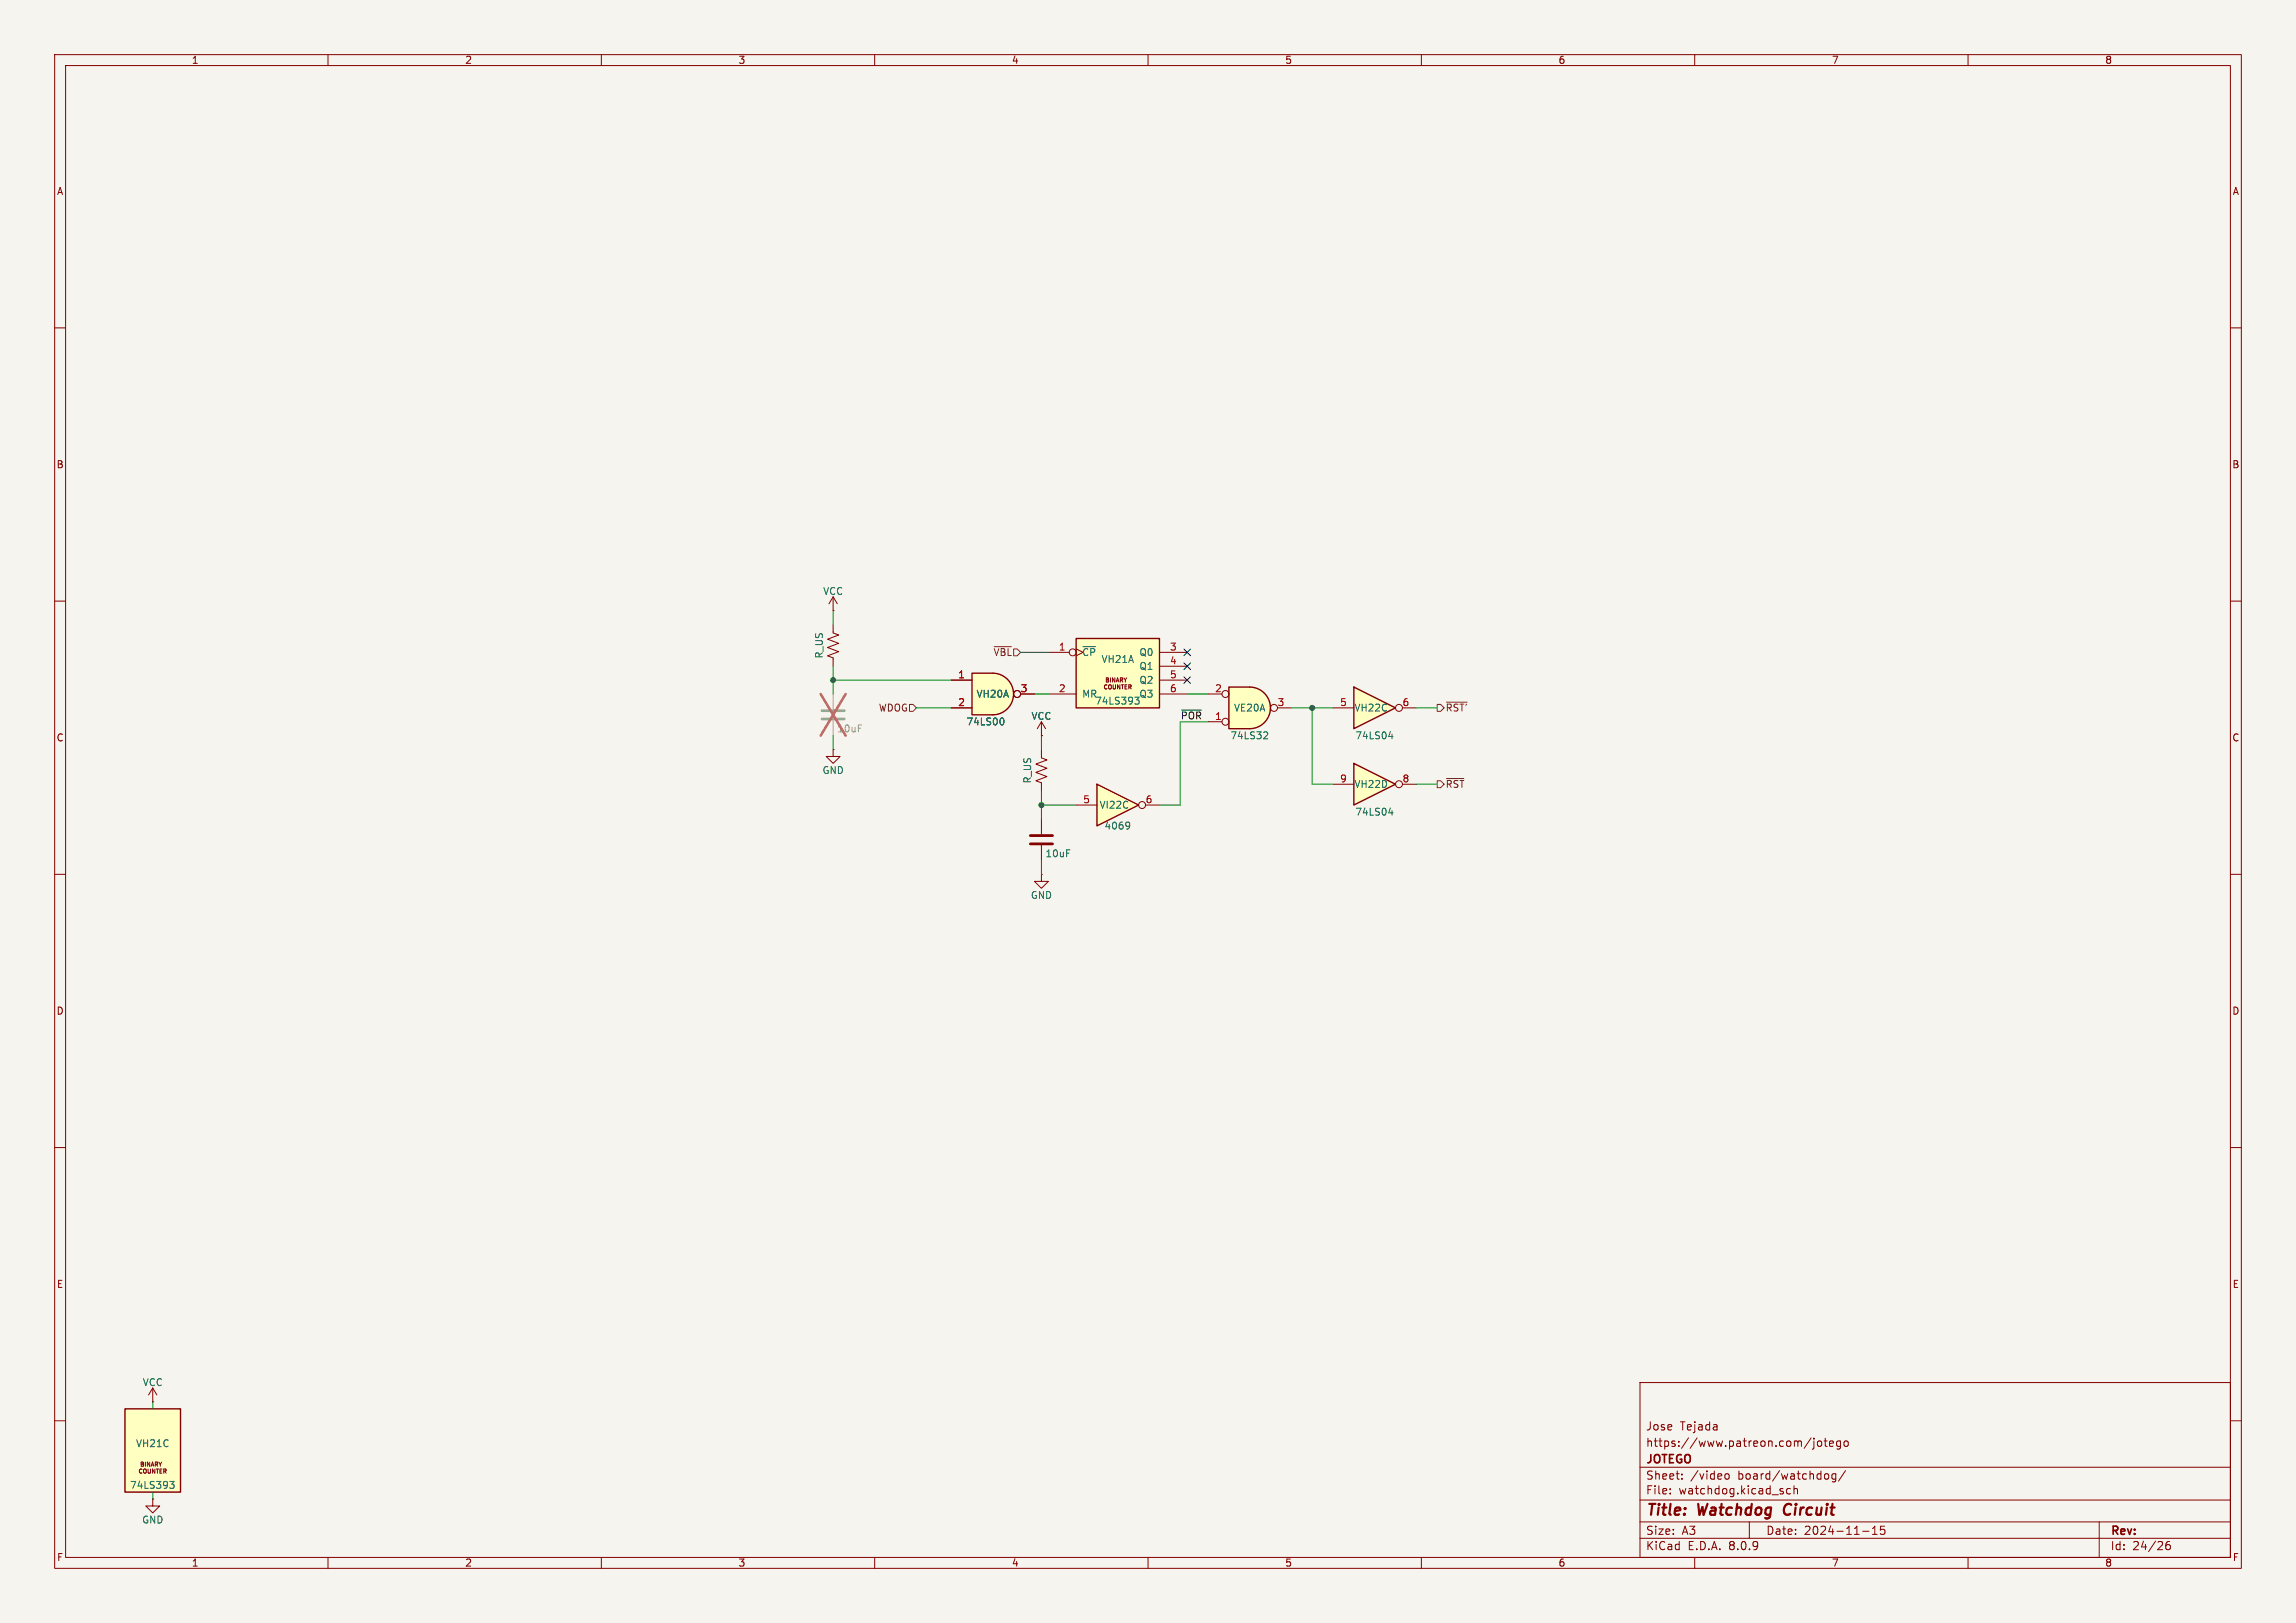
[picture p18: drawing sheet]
<svg xmlns="http://www.w3.org/2000/svg" width="420mm" height="297mm" viewBox="0 0 420 297" stroke-linecap="round" stroke-linejoin="round" font-family="sans-serif">
<defs><g id="words">
<g font-size="2.8" fill="#840000">
<text x="301" y="277.9">Title:</text>
<text x="310.6" y="277.9">Watchdog</text>
<text x="327.2" y="277.9">Circuit</text>
</g>
<g font-size="2.1" fill="#840000">
<text x="301" y="262">Jose</text>
<text x="307.3" y="262">Tejada</text>
<text x="301" y="268.2">JOTEGO</text>
<text x="301" y="265">https://www.patreon.com/jotego</text>
<text x="301" y="273.7">File:</text>
<text x="301" y="271">Sheet:</text>
<text x="307.1" y="273.7">watchdog.kicad_sch</text>
<text x="309.2" y="271">/video</text>
<text x="317.9" y="271">board/watchdog/</text>
<text x="301" y="281.1">Size:</text>
<text x="307.6" y="281.1">A3</text>
<text x="323" y="281.1">Date:</text>
<text x="330" y="281.1">2024-11-15</text>
<text x="386" y="281.3">Rev:</text>
<text x="301" y="283.9">KiCad</text>
<text x="308.7" y="283.9">E.D.A.</text>
<text x="316.3" y="283.9">8.0.9</text>
<text x="386" y="283.9">Id:</text>
<text x="390.1" y="283.9">24/26</text>
</g>
<g font-size="1.8" fill="#840000">
<text x="35" y="11.9">1</text>
<text x="85" y="11.9">2</text>
<text x="135" y="11.9">3</text>
<text x="185" y="11.9">4</text>
<text x="235" y="11.9">5</text>
<text x="285" y="11.9">6</text>
<text x="335" y="11.9">7</text>
<text x="385" y="11.9">8</text>
<text x="10.3" y="35.9">A</text>
<text x="408.3" y="35.9">A</text>
<text x="10.3" y="85.9">B</text>
<text x="408.2" y="85.9">B</text>
<text x="10.3" y="135.9">C</text>
<text x="408.2" y="135.9">C</text>
<text x="10.3" y="185.9">D</text>
<text x="408.2" y="185.9">D</text>
<text x="10.3" y="235.9">E</text>
<text x="408.3" y="235.9">E</text>
<text x="10.3" y="285.9">F</text>
<text x="35" y="286.9">1</text>
<text x="85" y="286.9">2</text>
<text x="135" y="286.9">3</text>
<text x="185" y="286.9">4</text>
<text x="235" y="286.9">5</text>
<text x="285" y="286.9">6</text>
<text x="335" y="286.9">7</text>
<text x="385" y="286.9">8</text>
<text x="408.3" y="285.9">F</text>
</g>
<g font-size="1.8" fill="#006464">
<text x="150.5" y="109.1">VCC</text>
<text x="150.7" y="120.6" transform="rotate(-90 150.7 120.6)">R_US</text>
<text x="197.9" y="120.2">~{CP}</text>
<text x="201.4" y="121.5">VH21A</text>
<text x="208.3" y="120.2">Q0</text>
<text x="208.3" y="122.8">Q1</text>
<text x="208.3" y="125.3">Q2</text>
<text x="178.5" y="127.9">VH20A</text>
<text x="188.6" y="131.9">VCC</text>
<text x="197.9" y="127.9">MR</text>
<text x="200.2" y="129.1">74LS393</text>
<text x="208.3" y="127.9">Q3</text>
<text x="225.6" y="130.4">VE20A</text>
<text x="247.7" y="130.4">VH22C</text>
<text x="176.7" y="132.9">74LS00</text>
<text x="225" y="135.5">74LS32</text>
<text x="247.8" y="135.5">74LS04</text>
<text x="150.4" y="141.8">GND</text>
<text x="188.8" y="143.5" transform="rotate(-90 188.8 143.5)">R_US</text>
<text x="201" y="148.2">VI22C</text>
<text x="247.7" y="144.4">VH22D</text>
<text x="247.8" y="149.5">74LS04</text>
<text x="201.9" y="152">4069</text>
<text x="191.1" y="157.1">10uF</text>
<text x="188.5" y="164.7">GND</text>
<text x="26" y="253.8">VCC</text>
<text x="24.8" y="265">VH21C</text>
<text x="23.7" y="272.6">74LS393</text>
<text x="25.9" y="279">GND</text>
</g>
<g font-size="1.8" fill="#a90000">
<text x="193.6" y="119.1">1</text>
<text x="213.9" y="119.1">3</text>
<text x="175.2" y="124.2">1</text>
<text x="213.9" y="121.7">4</text>
<text x="213.9" y="124.2">5</text>
<text x="175.2" y="129.3">2</text>
<text x="186.6" y="126.7">3</text>
<text x="193.6" y="126.7">2</text>
<text x="213.9" y="126.7">6</text>
<text x="222.2" y="126.7">2</text>
<text x="233.6" y="129.3">3</text>
<text x="245" y="129.3">5</text>
<text x="256.5" y="129.3">6</text>
<text x="245" y="143.3">9</text>
<text x="256.5" y="143.3">8</text>
<text x="198" y="147.1">5</text>
<text x="209.5" y="147.1">6</text>
</g>
<g font-size="1.8" fill="#725600">
<text x="181.6" y="120.2">~{VBL}</text>
<text x="160.7" y="130.4">WDOG</text>
<text x="264.4" y="130.4">~{RST'}</text>
<text x="264.4" y="144.4">~{RST}</text>
</g>
<text font-size="1.8" fill="#0f0f0f" x="215.9" y="131.7">~{POR}1</text>
<text font-size="1.8" fill="#939391" x="153" y="134.2">10uF</text>
<g font-size="1.1" fill="#840000">
<text x="202.1" y="125">BINARY</text>
<text x="201.8" y="126.3">COUNTER</text>
<text x="25.3" y="269.8">COUNTER</text>
<text x="25.6" y="268.5">BINARY</text>
</g>
</g></defs>
<path d="M0 0h420v297h-420z" fill="#f5f4ef" stroke="#f5f4ef" stroke-width=".18"/>
<g fill="none" stroke="#840000" stroke-width=".18">
<path d="M10 10h400v277h-400zM12 12h396v273h-396zM60 10v2M110 10v2M160 10v2M210 10v2M260 10v2M310 10v2M360 10v2M10 60h2M408 60h2M10 110h2"/>
<path d="M408 110h2M152.4 137.2v1.2h1.3l-1.3 1.3-1.3-1.3h1.3M152.4 137.2h.1M190.5 137.2v1.5l1 .4-2 .7 2 .8-2 .8 2 .7-2 .8 1 .4v1.5M10 160h2M408 160h2M190.5 160v1.3h1.3l-1.3 1.3-1.3-1.3h1.3M190.5 160h.1M10 210h2M408 210h2M300 253h108v32h-108zM10 260h2"/>
<path d="M27.9 274.3v1.3h1.3l-1.3 1.3-1.2-1.3h1.2M27.9 274.3h.1M300 278.5h108M300 274.5h108M300 268.5h108M305.5 273.2v.2M305.5 272.5v.1M307.7 270.5v.2M307.7 269.8v.1M315.7 269.8l.3-.1 .3 .3v.4l-.3 .3-.3-.1-.2-.2v-.4zM320 278.5v3M327.5 272.5l-.4-.1-.3 .3v.4l.1 .2h.6"/>
<path d="M328.2 272.5l.2-.1 .3 .1 .1 .9M328.2 271.9v1.5M331.3 263.1l-1.3 1.9M331.8 263.2v.1M331.8 263.7v1.3l-.3 .2M332.5 263.8l.2-.1 .5 .1v.6l-.1 .2-.4 .1-.2-.2zM333.7 263.7h.5M333.9 263.2v1.3l.3 .2M334 269.7l.4 .1 .1 .2-.1 .5-.4 .2M334.7 264.2l.7-.2-.1-.2-.4-.1-.2 .2v.7h.6M335.8 269.8l-.4-.1-.3 .3v.4l.1 .2h.6M335.8 269.7v1.2l-.3 .3-.3-.1"/>
<path d="M336.7 263.7v1.2l-.3 .3-.4-.1M336.7 263.8l-.5-.1-.3 .3v.4l.2 .2h.6M337.4 263.8l.2-.1 .4 .1 .1 .6-.2 .2-.3 .1-.2-.2zM337.6 269.1l-1.3 1.9M342.5 279.7l.4-.4v1.5M344.7 279.3h-.7l-.1 .7 .3-.1h.5l.1 .2-.1 .5-.2 .2-.6-.2M384 278.5v6.5M408 260h2M60 285v2M110 285v2M160 285v2M210 285v2"/>
<path d="M260 285v2M300 281.5h108M310 285v2M340.7 280.2h1.2M342.5 280.8h.9M360 285v2M396.9 282.1a.59 .59 0 0 0-.7 .6v.6l.1 .2 .4 .1 .2-.2 .1-.5-.1-.2h-.5l-.2 .2"/>
</g>
<path d="M326.6 275.5a1.27 1.27 0 0 0 0 1.6" fill="none" stroke="#840000" stroke-width=".4"/>
<path d="M228.6 125.7a3.8 3.8 0 0 1 3.8 3.8 3.8 3.8 0 0 1-3.8 3.9z" fill="#ffffc2" stroke="#ffffc2" stroke-width=".18"/>
<path d="M224.8 125.7h3.8v7.7h-3.8z" fill="#ffffc2"/>
<path d="M224.8 125.7h3.8a3.8 3.8 0 0 1 3.8 3.8 3.8 3.8 0 0 1-3.8 3.9h-3.8z" fill="none" stroke="#840000" stroke-width=".25"/>
<g fill="none" stroke="#840000" stroke-width=".18">
<path d="M221 132.1h2.5M221 127h2.5M233.7 129.5h2.5"/>
<circle cx="224.2" cy="132.1" r=".63"/>
<circle cx="224.2" cy="127" r=".63"/>
<circle cx="233" cy="129.5" r=".63"/>
</g>
<path d="M231.4 133.9l.4 .1 .1 .3-.8 .9h.8" fill="none" stroke="#006464" stroke-width=".18"/>
<path d="M181.6 123.2a3.8 3.8 0 0 1 3.8 3.8 3.8 3.8 0 0 1-3.8 3.8z" fill="#ffffc2" stroke="#ffffc2" stroke-width=".18"/>
<path d="M177.8 123.2h3.8v7.6h-3.8z" fill="#ffffc2"/>
<path d="M177.8 123.2h3.8a3.8 3.8 0 0 1 3.8 3.8 3.8 3.8 0 0 1-3.8 3.8h-3.8z" fill="none" stroke="#840000" stroke-width=".25"/>
<g fill="none" stroke="#840000" stroke-width=".18">
<path d="M174 124.5h3.8M174 129.5h3.8M186.7 127h2.5"/>
<circle cx="186.1" cy="127" r=".63"/>
</g>
<path d="M183.3 131.4a.79 .79 0 0 1 0 1.3" fill="none" stroke="#006464" stroke-width=".18"/>
<path d="M247.6 139.7l7.7 3.8-7.7 3.8z" fill="#ffffc2"/>
<path d="M247.6 139.7l7.7 3.8-7.7 3.8z" fill="none" stroke="#840000" stroke-width=".25"/>
<g fill="none" stroke="#840000" stroke-width=".18">
<path d="M243.8 143.5h3.8M256.5 143.5h2.6"/>
<circle cx="255.9" cy="143.5" r=".63"/>
</g>
<path d="M254 148.7h.8M254.6 148.3v.9" fill="none" stroke="#006464" stroke-width=".18"/>
<path d="M247.6 125.7l7.7 3.8-7.7 3.9z" fill="#ffffc2"/>
<path d="M247.6 125.7l7.7 3.8-7.7 3.9z" fill="none" stroke="#840000" stroke-width=".25"/>
<g fill="none" stroke="#840000" stroke-width=".18">
<path d="M152.4 114.3v1.5l1 .4-2 .8 2 .7-2 .8 2 .8-2 .7 1 .4v1.5M152.4 111.8h.1M152.4 109.2v2.6M152.4 109.2l-.8 1.3M152.4 109.2l.8 1.3M243.8 129.5h3.8M256.5 129.5h2.6"/>
<circle cx="255.9" cy="129.5" r=".63"/>
</g>
<path d="M254 134.8h.8M254.6 134.4v.8" fill="none" stroke="#006464" stroke-width=".18"/>
<path d="M200.7 143.5l7.6 3.8-7.6 3.8z" fill="#ffffc2"/>
<path d="M200.7 143.5l7.6 3.8-7.6 3.8z" fill="none" stroke="#840000" stroke-width=".25"/>
<g fill="none" stroke="#840000" stroke-width=".18">
<path d="M196.8 147.3h3.9M209.5 147.3h2.6"/>
<circle cx="208.9" cy="147.3" r=".63"/>
</g>
<path d="M206.4 150.4l.2 .3a.94 .94 0 0 1-.2 .9M206.6 151l-.2 .2" fill="none" stroke="#006464" stroke-width=".18"/>
<path d="M196.8 116.8h15.3v12.7h-15.3z" fill="#ffffc2"/>
<path d="M196.8 116.8h15.3v12.7h-15.3z" fill="none" stroke="#840000" stroke-width=".25"/>
<g fill="none" stroke="#840000" stroke-width=".18">
<path d="M191.8 119.4h3.8M196.8 118.7l1.3 .7-1.3 .6M212.1 119.4h5.1M191.8 127h5M212.1 127h5.1M212.1 121.9h5.1M212.1 124.5h5.1"/>
<circle cx="196.2" cy="119.4" r=".63"/>
</g>
<path d="M207.6 127.6h.8M208.4 128.3l-.2 .5h-.4" fill="none" stroke="#006464" stroke-width=".18"/>
<path d="M150.4 131.6h4M150.4 130h4" fill="none" stroke="#9c9b98" stroke-width=".51"/>
<path d="M152.4 127v2.8M152.4 131.8v2.8" fill="none" stroke="#9c9b98" stroke-width=".18"/>
<path d="M150.1 127l4.6 7.6M154.7 127l-4.6 7.6" fill="none" stroke="#e75356" stroke-width=".46"/>
<path d="M22.9 257.8h10.1v15.2h-10.1z" fill="#ffffc2"/>
<path d="M22.9 257.8h10.1v15.2h-10.1z" fill="none" stroke="#840000" stroke-width=".25"/>
<path d="M183.3 131.4a.79 .79 0 0 1 0 1.3M31.1 271.1h.7l-.4 .5 .4 .1v.4l-.2 .3h-.4" fill="none" stroke="#006464" stroke-width=".18"/>
<g fill="none" stroke="#840000" stroke-width=".18">
<path d="M174 124.5h3.8M174 129.5h3.8M186.7 127h2.5M190.5 134.6h.1M190.5 132.1l-.8 1.3M190.5 132.1v2.5M190.5 132.1l.8 1.3M190.5 149.9v2.8M190.5 154.7v2.8M27.9 256.5h.1M27.9 254l-.7 1.3M27.9 254v2.5"/>
<path d="M27.9 254l.8 1.3"/>
<circle cx="186.1" cy="127" r=".63"/>
</g>
<path d="M188.5 154.4h4M188.5 152.9h4" fill="none" stroke="#840000" stroke-width=".51"/>
<path d="M181.9 118.3h3.1M166.4 128.9h.6l.6 .6-.6 .7h-.6zM262.9 128.9h.6l.7 .6-.7 .7h-.6zM264.6 128.5h3.8M262.9 142.9h.6l.7 .6-.7 .6h-.6zM264.6 142.5h3.2" fill="none" stroke="#725600" stroke-width=".18"/>
<path d="M216.1 129.9h3.6" fill="none" stroke="#0f0f0f" stroke-width=".18"/>
<g fill="none" stroke="#009600" stroke-width=".18">
<path d="M152.4 111.8v2.5M186.7 119.4h5.1M152.4 121.9v5.1M152.4 134.6v2.6M152.4 124.5h21.6M167.6 129.5h6.4M189.2 127h2.6M190.5 134.6v2.6M217.2 127h3.8M221 132.1h-5.1v15.2h-3.8M236.2 129.5h7.6M240 129.5v14h3.8"/>
<path d="M259.1 129.5h3.8M190.5 144.8v5.1M190.5 157.5v2.5M190.5 147.3h6.3M259.1 143.5h3.8M27.9 256.5v1.3M27.9 273v1.3"/>
</g>
<path d="M216.6 118.8l1.2 1.2M217.8 118.8l-1.2 1.2M216.6 121.3l1.2 1.2M216.6 123.9l1.2 1.2M217.8 121.3l-1.2 1.2M217.8 123.9l-1.2 1.2" fill="none" stroke="#000084" stroke-width=".18"/>
<g fill="#009600" stroke="#009600" stroke-width=".18">
<circle cx="190.5" cy="147.3" r=".46"/>
<circle cx="240" cy="129.5" r=".46"/>
<circle cx="152.4" cy="124.5" r=".46"/>
</g>
<use href="#words"/>
</svg>
